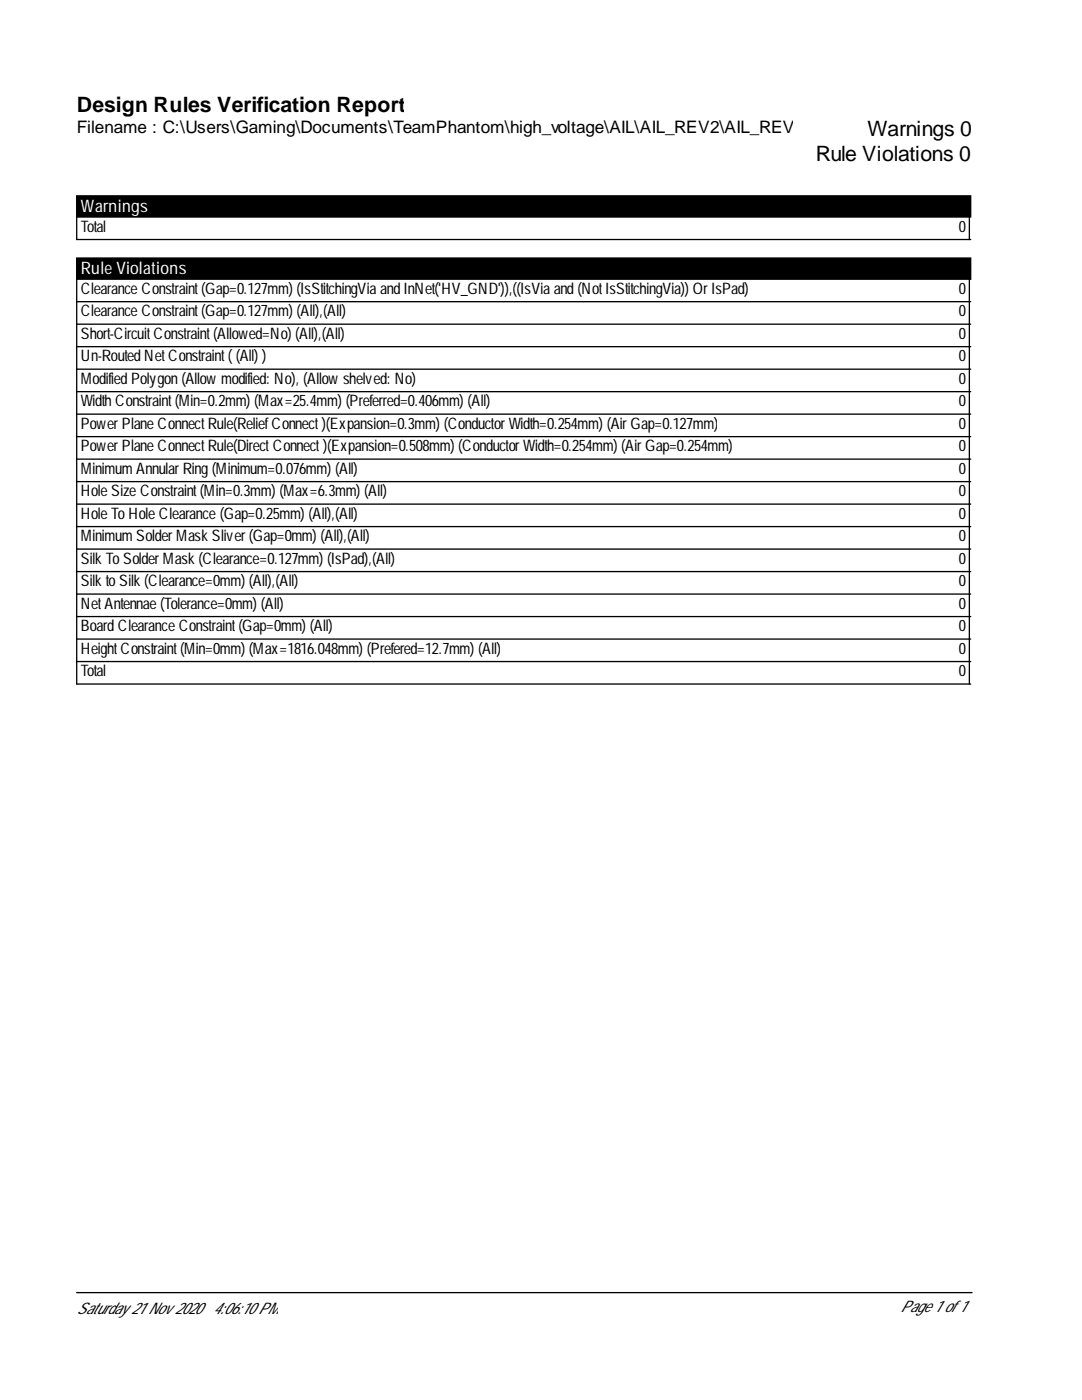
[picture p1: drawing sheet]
<svg xmlns="http://www.w3.org/2000/svg" width="216mm" height="279mm" viewBox="0 0 216 279" stroke-linecap="round" stroke-linejoin="round" font-family="sans-serif">
<defs><g id="words">
<g font-size="4.2">
<text x="15.3" y="22.3">Design Rules Verification Report</text>
<text x="173.1" y="27.1">Warnings 0</text>
<text x="162.8" y="32.1">Rule Violations 0</text>
</g>
<text font-size="3.4" x="15.3" y="26.6">Filename : C:\Users\Gaming\Documents\TeamPhantom\high_voltage\AIL\AIL_REV2\AIL_REV</text>
<g font-size="3.4" fill="#fff">
<text x="16.1" y="42.3">Warnings</text>
<text x="16.1" y="54.7">Rule Violations</text>
</g>
<g font-size="3.2">
<text x="16.1" y="46.2">Total</text>
<text x="191.3" y="46.2">0</text>
<text x="16.1" y="58.6">Clearance Constraint(Gap=0.127mm) (IsStitchingVia and InNet('HV_GND')),((IsVia and (NotIsStitchingVia)) OrIsPad)</text>
<text x="191.3" y="58.6">0</text>
<text x="16.1" y="63.1">Clearance Constraint(Gap=0.127mm) (All),(All)</text>
<text x="191.3" y="63.1">0</text>
<text x="16.1" y="67.6">Short-CircuitConstraint(Allowed=No) (All),(All)</text>
<text x="191.3" y="67.6">0</text>
<text x="16.1" y="72.1">Un-Routed NetConstraint((All) )</text>
<text x="16.1" y="76.6">Modified Polygon (Allowmodified: No), (Allowshelved: No)</text>
<text x="191.3" y="72.1">0</text>
<text x="191.3" y="76.6">0</text>
<text x="16.1" y="81.1">Width Constraint(Min=0.2mm) (Max=25.4mm) (Preferred=0.406mm) (All)</text>
<text x="191.3" y="81.1">0</text>
<text x="16.1" y="85.6">PowerPlane ConnectRule(ReliefConnect)(Expansion=0.3mm) (ConductorWidth=0.254mm) (AirGap=0.127mm)</text>
<text x="191.3" y="85.6">0</text>
<text x="16.1" y="90.1">PowerPlane ConnectRule(DirectConnect)(Expansion=0.508mm) (ConductorWidth=0.254mm) (AirGap=0.254mm)</text>
<text x="16.1" y="94.6">Minimum AnnularRing (Minimum=0.076mm) (All)</text>
<text x="191.3" y="90.1">0</text>
<text x="191.3" y="94.6">0</text>
<text x="16.1" y="99">Hole Size Constraint(Min=0.3mm) (Max=6.3mm) (All)</text>
<text x="191.3" y="99">0</text>
<text x="16.1" y="103.5">Hole To Hole Clearance (Gap=0.25mm) (All),(All)</text>
<text x="191.3" y="103.5">0</text>
<text x="16.1" y="108">Minimum SolderMask Sliver(Gap=0mm) (All),(All)</text>
<text x="16.1" y="112.5">Silk To SolderMask (Clearance=0.127mm) (IsPad),(All)</text>
<text x="191.3" y="108">0</text>
<text x="191.3" y="112.5">0</text>
<text x="16.1" y="117">Silk to Silk (Clearance=0mm) (All),(All)</text>
<text x="191.3" y="117">0</text>
<text x="16.1" y="121.5">NetAntennae (Tolerance=0mm) (All)</text>
<text x="16.1" y="126">Board Clearance Constraint(Gap=0mm) (All)</text>
<text x="191.3" y="121.5">0</text>
<text x="191.3" y="126">0</text>
<text x="16.1" y="130.5">HeightConstraint(Min=0mm) (Max=1816.048mm) (Prefered=12.7mm) (All)</text>
<text x="191.3" y="130.5">0</text>
<text x="16.1" y="134.9">Total</text>
<text x="191.3" y="134.9">0</text>
<text x="15.3" y="262.2">Saturday 21 Nov 2020</text>
<text x="42.5" y="262.2">4:06:10PM</text>
<text x="179.7" y="261.9">Page 1 of1</text>
</g>
</g></defs>
<path d="M15.3 39.1h178.4v4.2h-178.4zM15.3 51.5h178.4v4.2h-178.4z" fill="#000" stroke="#000" stroke-width=".26"/>
<g fill="none" stroke="#000" stroke-width=".26">
<path d="M15.3 43.3v4.5h178.4M15.3 55.7v80.8h178.4M193.4 43.3v4.5M193.4 55.7v80.8M15.3 60.2h178.4M15.3 64.7h178.4M15.3 69.2h178.4M15.3 73.7h178.4M15.3 78.2h178.4M15.3 82.7h178.4M15.3 87.1h178.4M15.3 91.6h178.4"/>
<path d="M15.3 96.1h178.4M15.3 100.6h178.4M15.3 105.1h178.4M15.3 109.6h178.4M15.3 114.1h178.4M15.3 118.6h178.4M15.3 123h178.4M15.3 127.5h178.4M15.3 132h178.4M15.3 258h178.7"/>
</g>
<use href="#words"/>
</svg>
